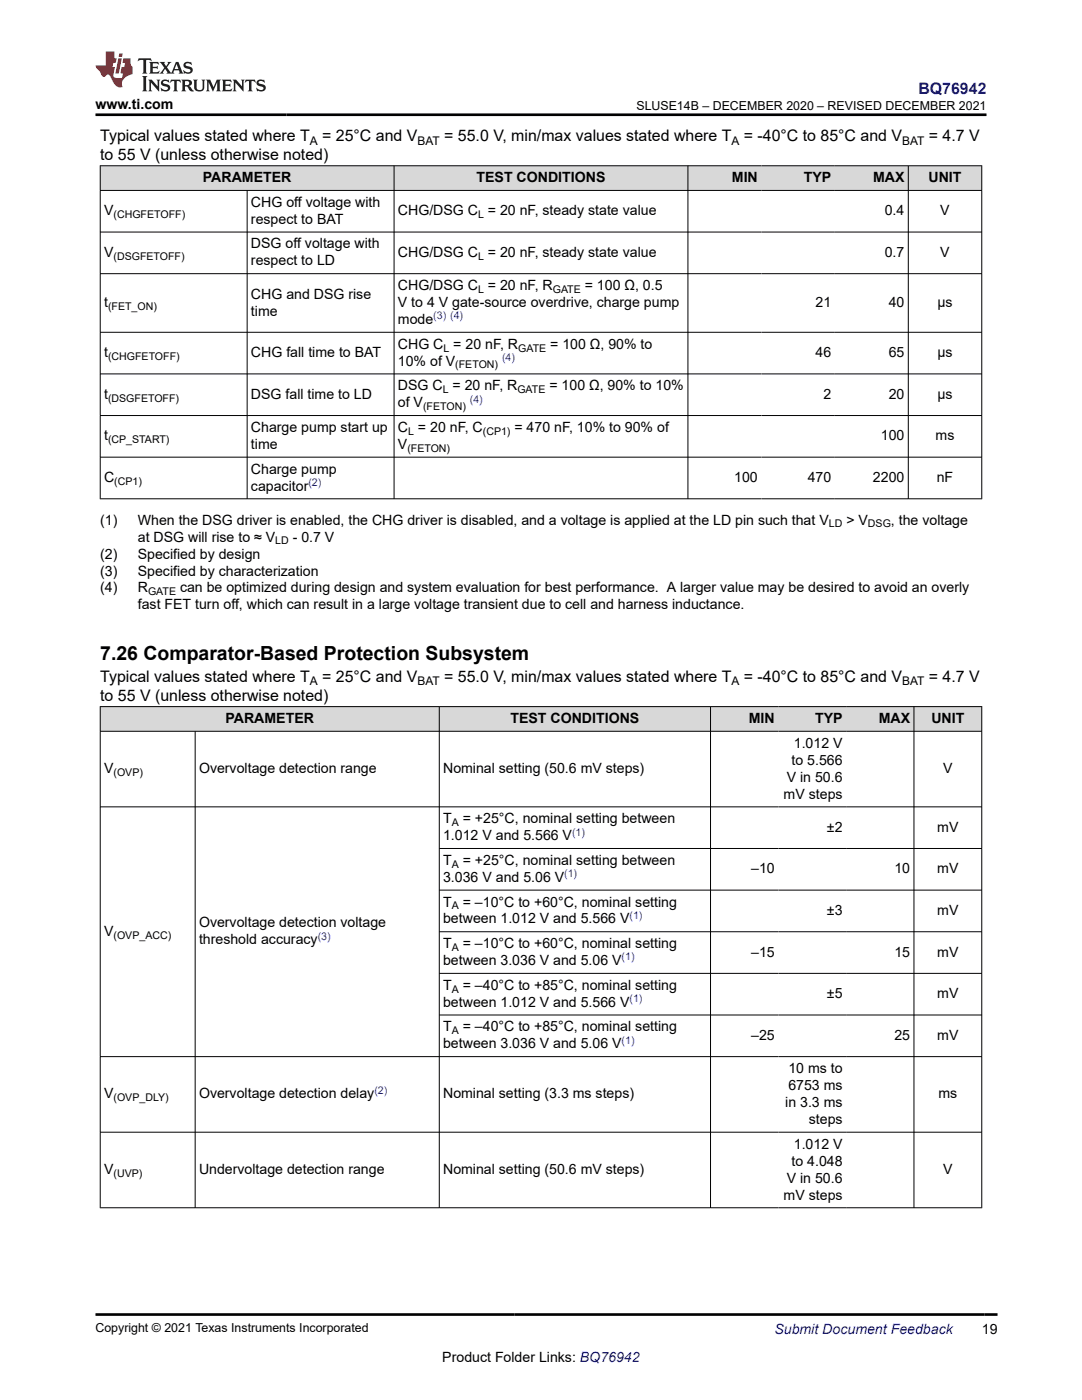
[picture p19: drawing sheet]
<svg xmlns="http://www.w3.org/2000/svg" width="216mm" height="279mm" viewBox="0 0 216 279" stroke-linecap="round" stroke-linejoin="round" font-family="sans-serif">
<defs><g id="words">
<text font-size="3.9" x="20" y="131.8">7.26 Comparator-Based Protection Subsystem</text>
<text font-size="3.2" fill="#00f" x="183.3" y="18.7">BQ76942</text>
<g font-size="3.2">
<text x="20" y="28.2">Typical values stated where T</text>
<text x="64.3" y="28.2">= 25°C and V</text>
<text x="88.6" y="28.2">= 55.0 V, min/max values stated where T</text>
<text x="148.4" y="28.2">= -40°C to 85°C and V</text>
<text x="185.3" y="28.2">= 4.7 V</text>
<text x="20" y="32">to 55 V (unless otherwise noted)</text>
<text x="20" y="136.2">Typical values stated where T</text>
<text x="64.3" y="136.2">= 25°C and V</text>
<text x="88.6" y="136.2">= 55.0 V, min/max values stated where T</text>
<text x="148.4" y="136.2">= -40°C to 85°C and V</text>
<text x="185.3" y="136.2">= 4.7 V</text>
<text x="20" y="140">to 55 V (unless otherwise noted)</text>
</g>
<g font-size="2.8">
<text x="19.1" y="21.8">www.ti.com</text>
<text x="40.5" y="36.4">PARAMETER</text>
<text x="50.1" y="41.3">CHG off voltage with</text>
<text x="95.1" y="36.4">TEST CONDITIONS</text>
<text x="146" y="36.4">MIN</text>
<text x="160.4" y="36.4">TYP</text>
<text x="174.2" y="36.4">MAX</text>
<text x="185.3" y="36.4">UNIT</text>
<text x="20.8" y="43">V</text>
<text x="50.1" y="44.7">respect to BAT</text>
<text x="79.4" y="43">CHG/DSG C = 20 nF, steady state value</text>
<text x="176.6" y="43">0.4</text>
<text x="187.6" y="43">V</text>
<text x="20.8" y="51.3">V</text>
<text x="50.1" y="49.6">DSG off voltage with</text>
<text x="50.1" y="53">respect to LD</text>
<text x="79.4" y="51.3">CHG/DSG C = 20 nF, steady state value</text>
<text x="176.6" y="51.3">0.7</text>
<text x="187.6" y="51.3">V</text>
<text x="50.1" y="59.6">CHG and DSG rise</text>
<text x="79.4" y="57.9">CHG/DSG C = 20 nF, R</text>
<text x="116.7" y="57.9">= 100 Ω, 0.5</text>
<text x="20.8" y="61.3">t</text>
<text x="50.1" y="63">time</text>
<text x="79.4" y="61.3">V to 4 V gate-source overdrive, charge pump</text>
<text x="79.4" y="64.7">mode</text>
<text x="162.7" y="61.3">21</text>
<text x="177.3" y="61.3">40</text>
<text x="187.1" y="61.3">µs</text>
<text x="20.8" y="71.3">t</text>
<text x="50.1" y="71.3">CHG fall time to BAT</text>
<text x="79.4" y="69.6">CHG C = 20 nF, R</text>
<text x="109.8" y="69.6">= 100 Ω, 90% to</text>
<text x="162.7" y="71.3">46</text>
<text x="177.3" y="71.3">65</text>
<text x="187.1" y="71.3">µs</text>
<text x="79.4" y="73">10% of V</text>
<text x="79.4" y="77.9">DSG C = 20 nF, R</text>
<text x="109.6" y="77.9">= 100 Ω, 90% to 10%</text>
<text x="20.8" y="79.6">t</text>
<text x="50.1" y="79.6">DSG fall time to LD</text>
<text x="79.4" y="81.3">of V</text>
<text x="164.3" y="79.6">2</text>
<text x="177.3" y="79.6">20</text>
<text x="187.1" y="79.6">µs</text>
<text x="20.8" y="87.9">t</text>
<text x="50.1" y="86.2">Charge pump start up</text>
<text x="50.1" y="89.6">time</text>
<text x="79.4" y="86.2">C = 20 nF, C</text>
<text x="79.4" y="89.6">V</text>
<text x="102.7" y="86.2">= 470 nF, 10% to 90% of</text>
<text x="175.8" y="87.9">100</text>
<text x="186.7" y="87.9">ms</text>
<text x="50.1" y="94.5">Charge pump</text>
<text x="20.8" y="96.2">C</text>
<text x="50.1" y="97.9">capacitor</text>
<text x="146.5" y="96.2">100</text>
<text x="161.2" y="96.2">470</text>
<text x="174.2" y="96.2">2200</text>
<text x="186.9" y="96.2">nF</text>
<text x="20" y="104.7">(1)</text>
<text x="27.5" y="104.7">When the DSG driver is enabled, the CHG driver is disabled, and a voltage is applied at the LD pin such that V</text>
<text x="168.9" y="104.7">&gt; V</text>
<text x="177.8" y="104.7">, the voltage</text>
<text x="20" y="111.5">(2)</text>
<text x="27.5" y="108.1">at DSG will rise to ≈ V</text>
<text x="27.5" y="111.5">Specified by design</text>
<text x="58.4" y="108.1">- 0.7 V</text>
<text x="20" y="114.9">(3)</text>
<text x="20" y="118.2">(4)</text>
<text x="27.5" y="114.9">Specified by characterization</text>
<text x="27.5" y="118.2">R</text>
<text x="35.9" y="118.2">can be optimized during design and system evaluation for best performance. A larger value may be desired to avoid an overly</text>
<text x="27.5" y="121.6">fast FET turn off, which can result in a large voltage transient due to cell and harness inductance.</text>
<text x="45" y="144.3">PARAMETER</text>
<text x="101.9" y="144.3">TEST CONDITIONS</text>
<text x="149.4" y="144.3">MIN</text>
<text x="158.4" y="149.2">1.012 V</text>
<text x="162.6" y="144.3">TYP</text>
<text x="175.3" y="144.3">MAX</text>
<text x="185.8" y="144.3">UNIT</text>
<text x="20.8" y="154.3">V</text>
<text x="39.7" y="154.3">Overvoltage detection range</text>
<text x="88.4" y="154.3">Nominal setting (50.6 mV steps)</text>
<text x="157" y="156">V in 50.6</text>
<text x="157.9" y="152.6">to 5.566</text>
<text x="188.2" y="154.3">V</text>
<text x="156.4" y="159.4">mV steps</text>
<text x="88.4" y="164.3">T</text>
<text x="88.4" y="167.7">1.012 V and 5.566 V</text>
<text x="92.3" y="164.3">= +25°C, nominal setting between</text>
<text x="165" y="166">±2</text>
<text x="187" y="166">mV</text>
<text x="88.4" y="172.6">T</text>
<text x="92.3" y="172.6">= +25°C, nominal setting between</text>
<text x="88.4" y="176">3.036 V and 5.06 V</text>
<text x="149.9" y="174.3">–10</text>
<text x="178.5" y="174.3">10</text>
<text x="187" y="174.3">mV</text>
<text x="39.7" y="185.1">Overvoltage detection voltage</text>
<text x="88.4" y="180.9">T</text>
<text x="88.4" y="184.3">between 1.012 V and 5.566 V</text>
<text x="92.3" y="180.9">= –10°C to +60°C, nominal setting</text>
<text x="165" y="182.6">±3</text>
<text x="187" y="182.6">mV</text>
<text x="20.8" y="186.8">V</text>
<text x="39.7" y="188.5">threshold accuracy</text>
<text x="88.4" y="189.2">T</text>
<text x="92.3" y="189.2">= –10°C to +60°C, nominal setting</text>
<text x="149.9" y="190.9">–15</text>
<text x="178.5" y="190.9">15</text>
<text x="187" y="190.9">mV</text>
<text x="88.4" y="197.5">T</text>
<text x="88.4" y="192.6">between 3.036 V and 5.06 V</text>
<text x="92.3" y="197.5">= –40°C to +85°C, nominal setting</text>
<text x="88.4" y="200.9">between 1.012 V and 5.566 V</text>
<text x="165" y="199.2">±5</text>
<text x="187" y="199.2">mV</text>
<text x="88.4" y="205.8">T</text>
<text x="88.4" y="209.2">between 3.036 V and 5.06 V</text>
<text x="92.3" y="205.8">= –40°C to +85°C, nominal setting</text>
<text x="149.9" y="207.5">–25</text>
<text x="178.5" y="207.5">25</text>
<text x="187" y="207.5">mV</text>
<text x="157.3" y="214.1">10 ms to</text>
<text x="20.8" y="219.2">V</text>
<text x="39.7" y="219.2">Overvoltage detection delay</text>
<text x="88.4" y="219.2">Nominal setting (3.3 ms steps)</text>
<text x="156.7" y="220.9">in 3.3 ms</text>
<text x="157.3" y="217.5">6753 ms</text>
<text x="187.3" y="219.2">ms</text>
<text x="161.4" y="224.3">steps</text>
<text x="157.9" y="232.6">to 4.048</text>
<text x="158.4" y="229.2">1.012 V</text>
<text x="20.8" y="234.3">V</text>
<text x="39.7" y="234.3">Undervoltage detection range</text>
<text x="88.4" y="234.3">Nominal setting (50.6 mV steps)</text>
<text x="156.4" y="239.4">mV steps</text>
<text x="157" y="236">V in 50.6</text>
<text x="188.2" y="234.3">V</text>
<text x="195.9" y="266.1">19</text>
<text x="88.3" y="271.7">Product Folder Links: BQ76942</text>
</g>
<text font-size="2.8" fill="#00f" x="154.5" y="266.2">Submit Document Feedback</text>
<g font-size="2.5">
<text x="127" y="21.9">SLUSE14B – DECEMBER 2020 – REVISED DECEMBER 2021</text>
<text x="19.1" y="265.9">Copyright © 2021 Texas Instruments Incorporated</text>
</g>
<g font-size="2.4">
<text x="61.8" y="28.9">A</text>
<text x="83.3" y="28.9">BAT</text>
<text x="146" y="28.9">A</text>
<text x="180" y="28.9">BAT</text>
<text x="61.8" y="136.8">A</text>
<text x="83.3" y="136.8">BAT</text>
<text x="146" y="136.8">A</text>
<text x="180" y="136.8">BAT</text>
</g>
<g font-size="2.1">
<text x="22.6" y="43.5">(CHGFETOFF)</text>
<text x="95.4" y="43.5">L</text>
<text x="22.6" y="51.8">(DSGFETOFF)</text>
<text x="95.4" y="51.8">L</text>
<text x="95.4" y="58.5">L</text>
<text x="110.3" y="58.5">GATE</text>
<text x="21.6" y="61.8">(FET_ON)</text>
<text x="21.6" y="71.8">(CHGFETOFF)</text>
<text x="88.5" y="70.2">L</text>
<text x="103.4" y="70.2">GATE</text>
<text x="90.9" y="73.5">(FETON)</text>
<text x="21.6" y="80.2">(DSGFETOFF)</text>
<text x="84.4" y="81.8">(FETON)</text>
<text x="88.3" y="78.5">L</text>
<text x="103.2" y="78.5">GATE</text>
<text x="21.6" y="88.5">(CP_START)</text>
<text x="81.4" y="86.8">L</text>
<text x="96.3" y="86.8">(CP1)</text>
<text x="81.3" y="90.2">(FETON)</text>
<text x="22.8" y="96.8">(CP1)</text>
<text x="165.4" y="105.3">LD</text>
<text x="173.2" y="105.3">DSG</text>
<text x="54.9" y="108.6">LD</text>
<text x="29.5" y="118.8">GATE</text>
<text x="22.6" y="154.9">(OVP)</text>
<text x="90.1" y="164.9">A</text>
<text x="90.1" y="173.2">A</text>
<text x="90.1" y="181.5">A</text>
<text x="22.6" y="187.3">(OVP_ACC)</text>
<text x="90.1" y="189.8">A</text>
<text x="90.1" y="198.1">A</text>
<text x="90.1" y="206.4">A</text>
<text x="22.6" y="219.8">(OVP_DLY)</text>
<text x="22.6" y="234.9">(UVP)</text>
</g>
<g font-size="2.1" fill="#00f">
<text x="86.5" y="63.7">(3) (4)</text>
<text x="100.2" y="72">(4)</text>
<text x="93.7" y="80.3">(4)</text>
<text x="61.5" y="97">(2)</text>
<text x="114.2" y="166.7">(1)</text>
<text x="112.6" y="175.1">(1)</text>
<text x="125.6" y="183.4">(1)</text>
<text x="63.4" y="187.5">(3)</text>
<text x="124" y="191.7">(1)</text>
<text x="125.6" y="200">(1)</text>
<text x="124" y="208.3">(1)</text>
<text x="74.7" y="218.3">(2)</text>
</g>
</g></defs>
<g fill="#d8d8d8">
<path d="M20 33.1h175.9v4.9h-175.9z" fill-rule="evenodd"/>
<path d="M20.1 33.1h58.5v4.8h-58.5z" fill-rule="evenodd"/>
<path d="M78.7 33.1h58.5v4.8h-58.5z" fill-rule="evenodd"/>
<path d="M137.3 33.1h14.6v4.8h-14.6z" fill-rule="evenodd"/>
<path d="M151.9 33.1h14.7v4.8h-14.7z" fill-rule="evenodd"/>
<path d="M166.6 33.1h14.6v4.8h-14.6z" fill-rule="evenodd"/>
<path d="M181.3 33.1h14.5v4.8h-14.5z" fill-rule="evenodd"/>
</g>
<g fill="none" stroke="#000" stroke-width=".2">
<path d="M19.9 33.1h176.1M19.9 38h176.1M20 33v66.6M49.3 38v61.6M78.6 33v66.6M137.3 33v66.6M181.2 33v66.6M195.9 33v66.6M19.9 46.3h176.1M19.9 54.6h176.1M19.9 66.3h176.1M19.9 74.6h176.1"/>
<path d="M19.9 82.9h176.1M19.9 91.2h176.1M19.9 99.5h176.1"/>
</g>
<g fill="#d8d8d8">
<path d="M20 141h175.9v4.9h-175.9z" fill-rule="evenodd"/>
<path d="M20.1 141.1h67.5v4.8h-67.5z" fill-rule="evenodd"/>
<path d="M87.7 141.1h54v4.8h-54z" fill-rule="evenodd"/>
<path d="M141.8 141.1h13.5v4.8h-13.5z" fill-rule="evenodd"/>
<path d="M155.3 141.1h13.5v4.8h-13.5z" fill-rule="evenodd"/>
<path d="M168.8 141.1h13.5v4.8h-13.5z" fill-rule="evenodd"/>
<path d="M182.4 141.1h13.4v4.8h-13.4z" fill-rule="evenodd"/>
</g>
<g fill="none" stroke="#000" stroke-width=".2">
<path d="M19.9 141h176.1M19.9 145.9h176.1M20 141v100.1M38.9 145.9v95.2M87.7 141v100.1M141.8 141v100.1M182.4 141v100.1M195.9 141v100.1M19.9 161h176.1M87.7 169.3h108.3M87.7 177.6h108.3M87.7 185.9h108.3"/>
<path d="M87.7 194.3h108.3M87.7 202.6h108.3M196 210.9h-176.1M19.9 226h176.1M19.9 241h176.1"/>
</g>
<path d="M27.7 11.6l-.2 .6 .5-.2h.6v.1v2.2l-.2 .4h1l-.2-.4v-2.2v-.1h.5l.5 .2-.1-.6zM29.8 12.4l.2 .3v1.6l-.2 .4h1.9l.1-.6a1.08 1.08 0 0 1-1.3 .2v-.7h.6l.4 .2v-.7l-.4 .2h-.6v-.5l.2-.2a1 1 0 0 1 1 .3l-.1-.5zM31.8 12.4l1 1.1-1 1.2h.9l-.2-.2 .4-.8 .5 .8-.2 .2h1.6l-.2-.2 .1-.5h1l.1 .5-.1 .2h.9l-.2-.4-.8-1.9h-.5l-1 2.1-.8-1.1 .9-1h-.8l.2 .2-.5 .6-.3-.6 .1-.2zM35.2 12.8l.4 1h-.8zM36.8 12.5a.65 .65 0 0 0-.2 .7 .65 .65 0 0 0 .6 .5l.7 .1 .1 .3a.79 .79 0 0 1-.7 .4 .79 .79 0 0 1-.7-.5l.1 .7 .2-.1a.93 .93 0 0 0 1.1 0 .93 .93 0 0 0 .4-.9 1.46 1.46 0 0 0-1.2-.6l-.1-.3a1.09 1.09 0 0 1 1.2 .2l-.2-.6-.1 .1-.6-.2zM28.4 15.2l.2 .4v2.2l-.2 .4h1l-.2-.4v-2.2l.2-.4zM29.6 15.9l.2 .4v1.5l-.2 .4h.8l-.3-.4v-1.3l1.7 1.8v-2l.2-.4h-.8l.2 .2 .1 1.1-1.2-1.3zM32.3 16a.65 .65 0 0 0-.2 .8 .65 .65 0 0 0 .7 .4l.6 .2 .1 .2a.79 .79 0 0 1-.7 .4 .79 .79 0 0 1-.7-.5l.1 .7 .2-.1a.93 .93 0 0 0 1.1 .1 .93 .93 0 0 0 .4-1 1.46 1.46 0 0 0-1.2-.5l-.1-.4a1.09 1.09 0 0 1 1.2 .2l-.2-.6-.1 .1-.6-.1zM34.1 15.9l-.1 .6a.63 .63 0 0 1 .7-.3l.1 1.6-.3 .4h1l-.2-.4v-1.6a.66 .66 0 0 1 .8 .3l-.1-.6zM36.2 15.9l.2 .4v1.5l-.2 .4h.9l-.2-.2v-.7h.5l.1 .2a.79 .79 0 0 0 1.2 .6l-1-.9a.61 .61 0 0 0 .6-.6 .61 .61 0 0 0-.5-.7zM36.9 16.2h.2a.47 .47 0 0 1 .5 .1 .47 .47 0 0 1 .1 .5l-.2 .1-.6 .1zM38.5 15.9l.2 .2a2.27 2.27 0 0 0 .4 2 1.04 1.04 0 0 0 1.7-.7v-1.3l.2-.2h-.8l.2 .4v1.1a.6 .6 0 0 1-.6 .6 .6 .6 0 0 1-.6-.6v-1.1l.3-.4zM41.1 15.9l.2 .4v1.5l-.2 .4h.7l-.2-.4v-1.4l.9 1.9 .8-1.9v1.4l-.2 .4h1l-.3-.4v-1.5l.3-.4h-.8l-.7 1.5-.7-1.5zM44.3 15.9l.2 .4v1.5l-.2 .4h1.9l.1-.6a1.09 1.09 0 0 1-1.3 .2v-.7h.6l.4 .2v-.6l-.4 .2h-.6v-.6l.2-.1a1.01 1.01 0 0 1 1 .3l-.1-.6zM46.4 15.9l.3 .4v1.5l-.3 .4h.8l-.2-.4v-1.3l1.6 1.8v-2l.2-.4h-.7l.2 .2v1.1l-1.2-1.3zM49 15.9l-.1 .6a.63 .63 0 0 1 .8-.3v1.6l-.3 .4h1l-.2-.4v-1.6a.66 .66 0 0 1 .8 .3l-.1-.6zM51.4 16a.65 .65 0 0 0-.2 .8 .65 .65 0 0 0 .6 .4l.6 .2 .2 .2a.79 .79 0 0 1-.8 .4 .79 .79 0 0 1-.6-.5l.1 .7 .2-.1a.93 .93 0 0 0 1 .1 .93 .93 0 0 0 .5-1 1.46 1.46 0 0 0-1.3-.5l-.1-.4a1.09 1.09 0 0 1 1.3 .2l-.2-.6-.2 .1-.5-.1z" fill="#231f20"/>
<path d="M21.1 10.3v2.7h-2.1l.1 .4 .9 1a.95 .95 0 0 0 .9 .9 .59 .59 0 0 1 .6-.4 .59 .59 0 0 1 .5 .3l.4 .8a1.59 1.59 0 0 0 2.1 1.4 1.61 1.61 0 0 1 1-2.3l1-.3-.1-1.5a1.59 1.59 0 0 1-.4-1.7h-1.4l-.2 .9h.5l-.1 .9h-.5l-.2 .9v.3l.4 .1-.2 .9h-.6a.73 .73 0 0 1-1.1-.7l.3-1.5h-.5l.2-.9h.5l.2-.9h-.5v-1.3zM23.6 11.6l-.6 3.1h.7l.6-3.1zM23.8 10.7l-.1 .6h.7l.1-.6z" fill="#ed1c24"/>
<path d="M19.1 22.9h177.8M19.1 262.3h179.9" fill="none" stroke="#000" stroke-width=".53"/>
<use href="#words"/>
</svg>
